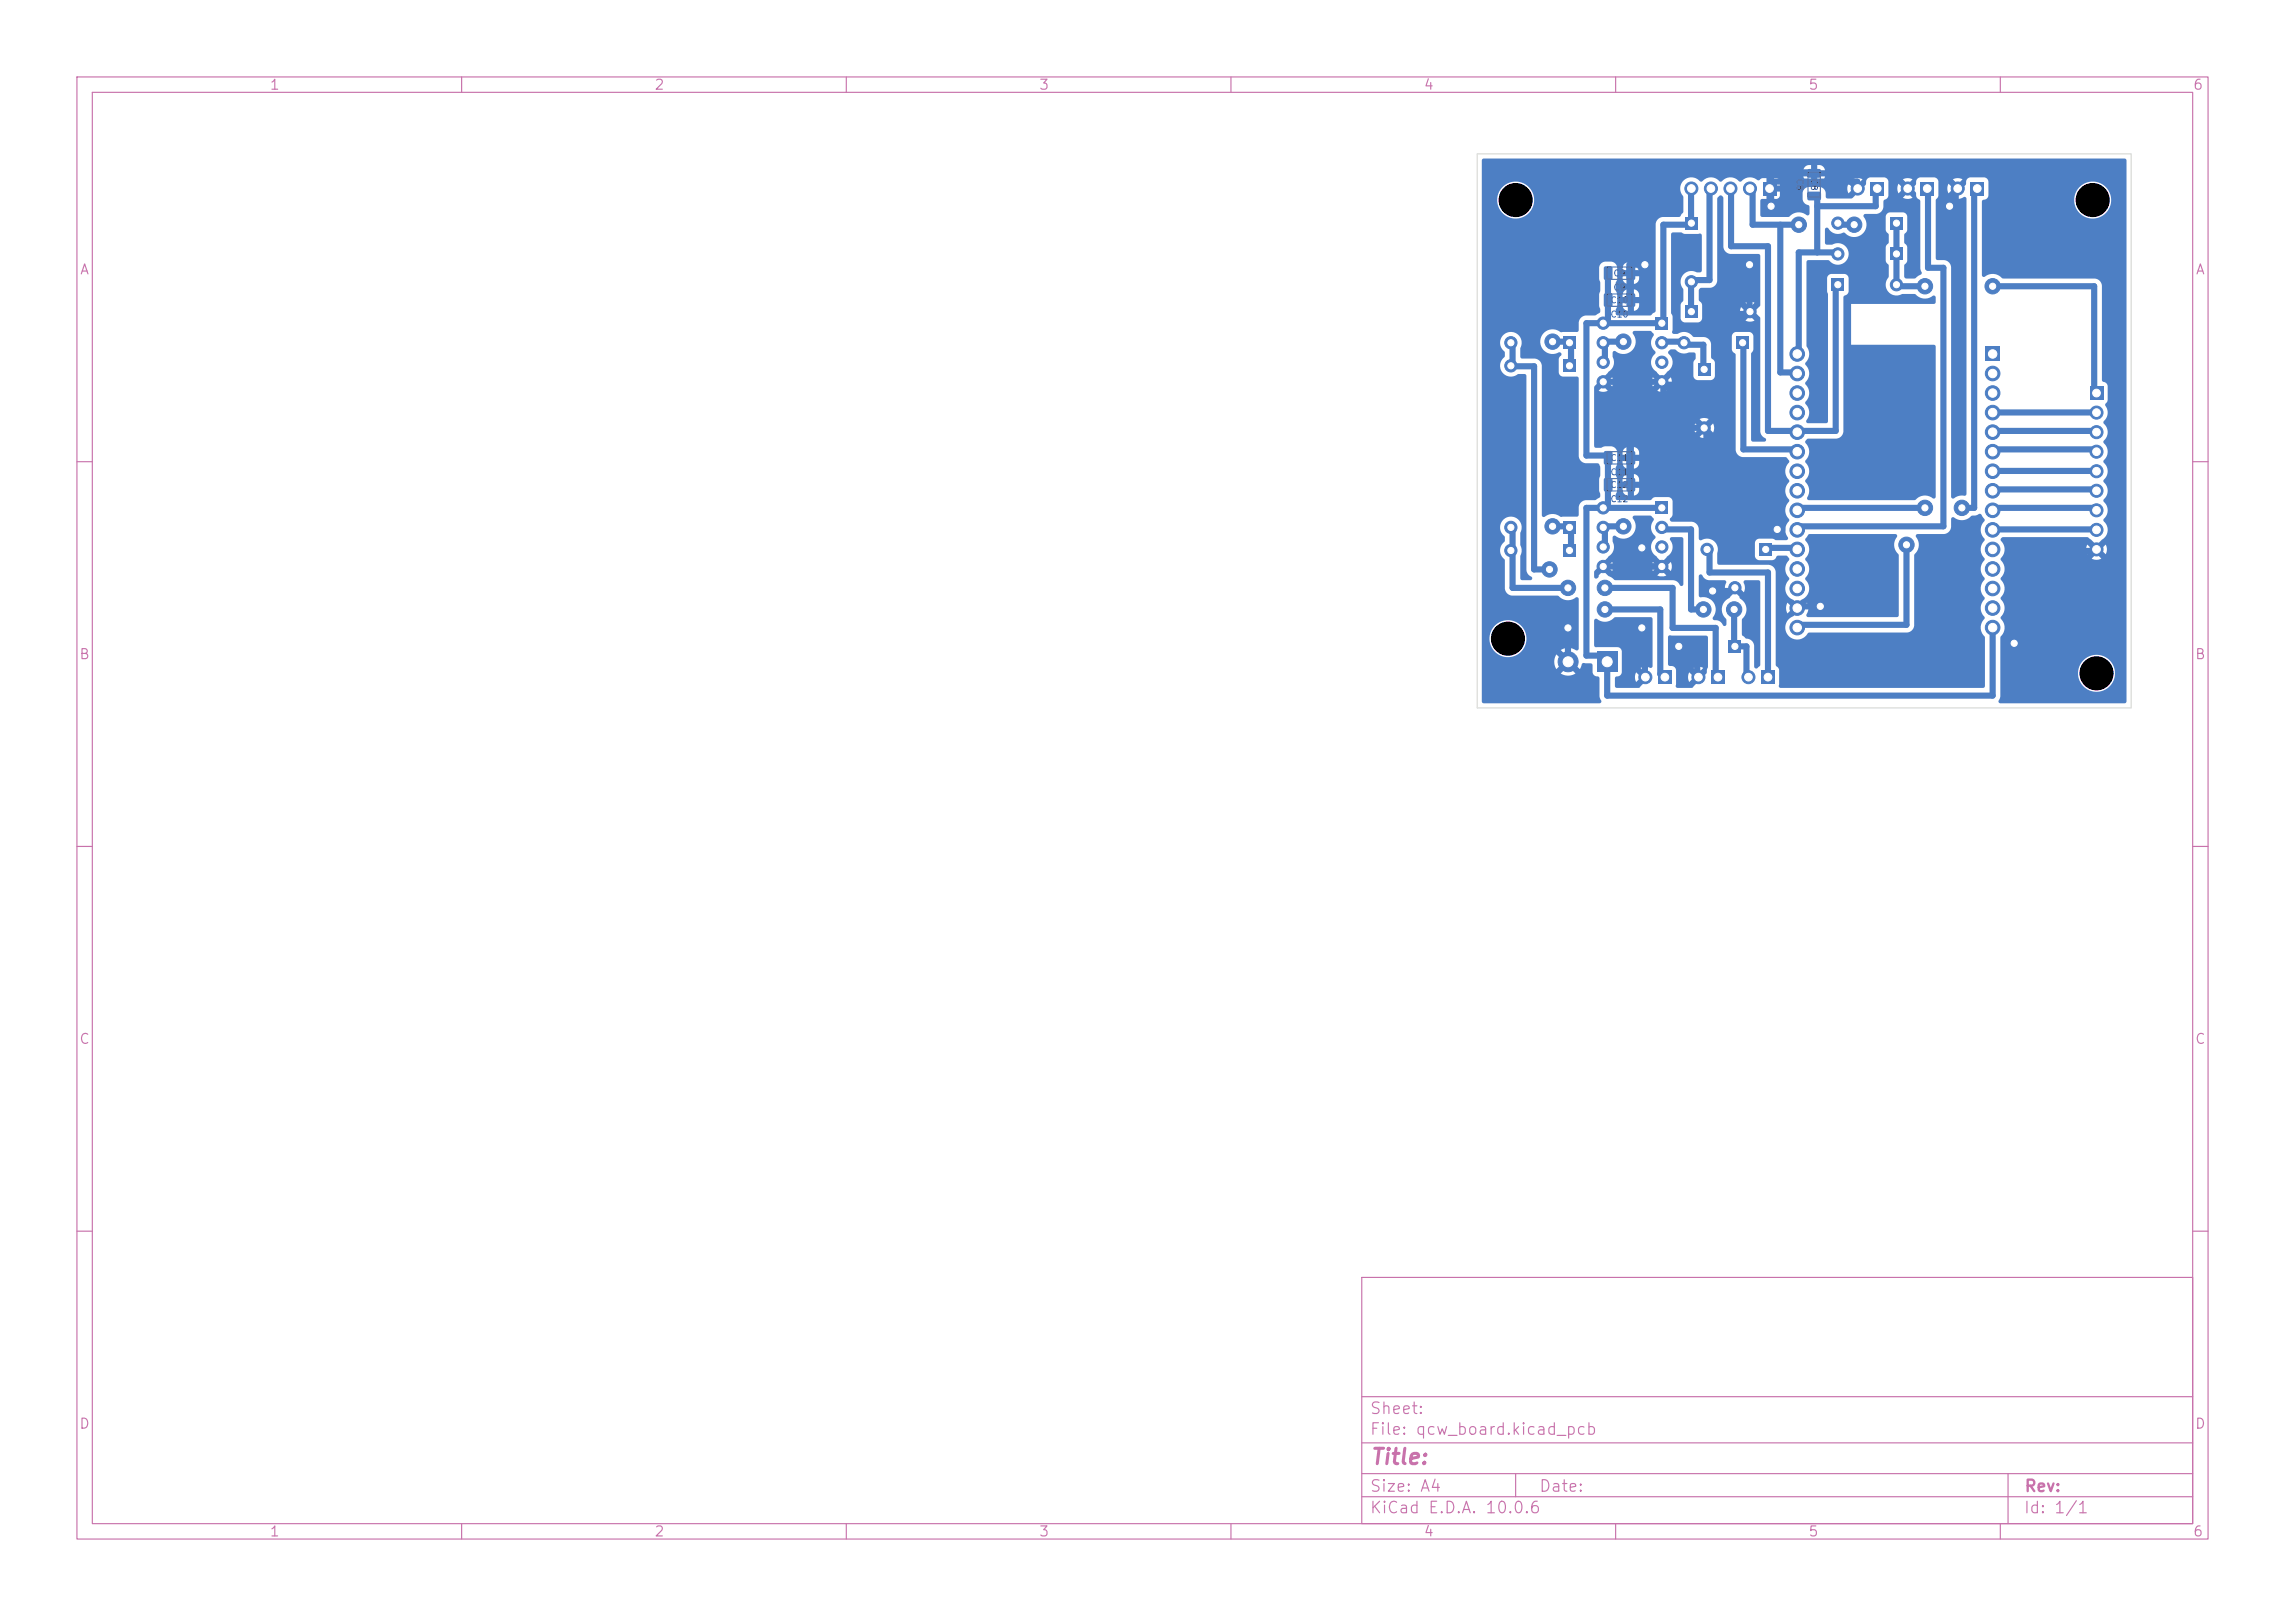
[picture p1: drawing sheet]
<svg xmlns="http://www.w3.org/2000/svg" width="297mm" height="210mm" viewBox="0 0 297 210" stroke-linecap="round" stroke-linejoin="round" font-family="sans-serif">
<defs><g id="words">
<text font-size="2" fill="#c872ab" x="178" y="190.8">Title:</text>
<g font-size="1.5" fill="#c872ab">
<text x="178" y="184.1">Sheet:</text>
<text x="178" y="186.8">File: qcw_board.kicad_pcb</text>
<text x="178" y="197">KiCad E.D.A. 10.0.6</text>
<text x="178" y="194.2">Size: A4</text>
<text x="200" y="194.2">Date:</text>
<text x="263" y="197">Id: 1/1</text>
<text x="263" y="194.2">Rev:</text>
</g>
<g font-size="1.3" fill="#c872ab">
<text x="35" y="12">1</text>
<text x="85" y="12">2</text>
<text x="135" y="12">3</text>
<text x="185" y="12">4</text>
<text x="235" y="12">5</text>
<text x="285" y="12">6</text>
<text x="10.3" y="36">A</text>
<text x="285.3" y="36">A</text>
<text x="10.2" y="86">B</text>
<text x="285.2" y="86">B</text>
<text x="10.2" y="136">C</text>
<text x="285.2" y="136">C</text>
<text x="10.2" y="186">D</text>
<text x="285.2" y="186">D</text>
<text x="35" y="200">1</text>
<text x="85" y="200">2</text>
<text x="135" y="200">3</text>
<text x="185" y="200">4</text>
<text x="235" y="200">5</text>
<text x="285" y="200">6</text>
</g>
<g font-size=".8" fill="#585d84">
<text x="233.3" y="23.1" transform="rotate(90 233.3 23.1)">C8</text>
<text x="235.2" y="23.1" transform="rotate(90 235.2 23.1)">C8</text>
<text x="209.3" y="41.5">C10</text>
<text x="209.3" y="39.6">C10</text>
<text x="209.6" y="38">C9</text>
<text x="209.6" y="36.1">C9</text>
<text x="209.3" y="65.5">C12</text>
<text x="209.3" y="63.6">C12</text>
<text x="209.3" y="62">C11</text>
<text x="209.3" y="60.1">C11</text>
</g>
</g></defs>
<g fill="none" stroke="#c872ab" stroke-width=".15">
<path d="M10 10h277v190h-277zM12 12h273v186h-273zM60 10v2M110 10v2M160 10v2M210 10v2M260 10v2M10 60h2M285 60h2M10 110h2M285 110h2M10 160h2"/>
<path d="M177 166h108v32h-108zM285 160h2M60 198v2M110 198v2M160 198v2M177 194.5h108M177 191.5h108M177 187.5h108M177 181.5h108M197 191.5v3M210 198v2M260 198v2"/>
<path d="M261 191.5v6.5"/>
</g>
<path d="M207.6 84.7h2.6v2.6h-2.6z" fill="#4d7fc4"/>
<circle cx="203.8" cy="86" r="1.3" fill="#4d7fc4" stroke="#4d7fc4" stroke-width=".13"/>
<path d="M243.2 23.7h1.7v1.7h-1.7z" fill="#4d7fc4"/>
<circle cx="241.5" cy="24.5" r=".85" fill="#4d7fc4" stroke="#4d7fc4" stroke-width=".13"/>
<path d="M271.7 50.2h1.7v1.7h-1.7z" fill="#4d7fc4"/>
<g fill="#4d7fc4" stroke="#4d7fc4" stroke-width=".13">
<circle cx="272.5" cy="53.6" r=".85"/>
<circle cx="272.5" cy="56.2" r=".85"/>
<circle cx="272.5" cy="58.7" r=".85"/>
<circle cx="272.5" cy="61.2" r=".85"/>
<circle cx="272.5" cy="63.8" r=".85"/>
<circle cx="272.5" cy="66.3" r=".85"/>
<circle cx="272.5" cy="68.9" r=".85"/>
<circle cx="272.5" cy="71.4" r=".85"/>
</g>
<path d="M256.2 23.7h1.7v1.7h-1.7z" fill="#4d7fc4"/>
<circle cx="254.5" cy="24.5" r=".85" fill="#4d7fc4" stroke="#4d7fc4" stroke-width=".13"/>
<path d="M220.7 47.2h1.6v1.6h-1.6z" fill="#4d7fc4"/>
<circle cx="221.5" cy="55.6" r=".8" fill="#4d7fc4" stroke="#4d7fc4" stroke-width=".13"/>
<path d="M225.7 43.7h1.6v1.6h-1.6z" fill="#4d7fc4"/>
<circle cx="218.9" cy="44.5" r=".8" fill="#4d7fc4" stroke="#4d7fc4" stroke-width=".13"/>
<path d="M245.7 32.2h1.6v1.6h-1.6z" fill="#4d7fc4"/>
<circle cx="238.9" cy="33" r=".8" fill="#4d7fc4" stroke="#4d7fc4" stroke-width=".13"/>
<path d="M215.6 87.2h1.7v1.7h-1.7z" fill="#4d7fc4"/>
<circle cx="213.9" cy="88" r=".85" fill="#4d7fc4" stroke="#4d7fc4" stroke-width=".13"/>
<path d="M258.1 45.1h1.9v1.9h-1.9z" fill="#4d7fc4"/>
<g fill="#4d7fc4" stroke="#4d7fc4" stroke-width=".13">
<circle cx="259" cy="48.5" r=".95"/>
<circle cx="259" cy="51.1" r=".95"/>
<circle cx="259" cy="53.6" r=".95"/>
<circle cx="259" cy="56.2" r=".95"/>
<circle cx="259" cy="58.7" r=".95"/>
<circle cx="259" cy="61.2" r=".95"/>
<circle cx="259" cy="63.8" r=".95"/>
<circle cx="259" cy="66.3" r=".95"/>
<circle cx="259" cy="68.9" r=".95"/>
<circle cx="259" cy="71.4" r=".95"/>
<circle cx="259" cy="73.9" r=".95"/>
<circle cx="259" cy="76.5" r=".95"/>
<circle cx="259" cy="79" r=".95"/>
<circle cx="259" cy="81.6" r=".95"/>
<circle cx="233.6" cy="46" r=".95"/>
<circle cx="233.6" cy="48.5" r=".95"/>
<circle cx="233.6" cy="51.1" r=".95"/>
<circle cx="233.6" cy="53.6" r=".95"/>
<circle cx="233.6" cy="56.2" r=".95"/>
<circle cx="233.6" cy="58.7" r=".95"/>
<circle cx="233.6" cy="61.2" r=".95"/>
<circle cx="233.6" cy="63.8" r=".95"/>
<circle cx="233.6" cy="66.3" r=".95"/>
<circle cx="233.6" cy="68.9" r=".95"/>
<circle cx="233.6" cy="71.4" r=".95"/>
<circle cx="233.6" cy="73.9" r=".95"/>
<circle cx="233.6" cy="76.5" r=".95"/>
<circle cx="233.6" cy="79" r=".95"/>
<circle cx="233.6" cy="81.6" r=".95"/>
</g>
<path d="M215.2 65.2h1.6v1.6h-1.6z" fill="#4d7fc4"/>
<g fill="#4d7fc4" stroke="#4d7fc4" stroke-width=".13">
<circle cx="216" cy="68.5" r=".8"/>
<circle cx="216" cy="71.1" r=".8"/>
<circle cx="216" cy="73.6" r=".8"/>
<circle cx="208.4" cy="73.6" r=".8"/>
<circle cx="208.4" cy="71.1" r=".8"/>
<circle cx="208.4" cy="68.5" r=".8"/>
<circle cx="208.4" cy="66" r=".8"/>
</g>
<path d="M229.2 23.7h1.7v1.7h-1.7z" fill="#4d7fc4"/>
<g fill="#4d7fc4" stroke="#4d7fc4" stroke-width=".13">
<circle cx="227.5" cy="24.5" r=".85"/>
<circle cx="224.9" cy="24.5" r=".85"/>
<circle cx="222.4" cy="24.5" r=".85"/>
<circle cx="219.8" cy="24.5" r=".85"/>
</g>
<path d="M203.2 67.7h1.6v1.6h-1.6z" fill="#4d7fc4"/>
<circle cx="196.4" cy="68.5" r=".8" fill="#4d7fc4" stroke="#4d7fc4" stroke-width=".13"/>
<path d="M215.2 41.2h1.6v1.6h-1.6z" fill="#4d7fc4"/>
<g fill="#4d7fc4" stroke="#4d7fc4" stroke-width=".13">
<circle cx="216" cy="44.5" r=".8"/>
<circle cx="216" cy="47.1" r=".8"/>
<circle cx="216" cy="49.6" r=".8"/>
<circle cx="208.4" cy="49.6" r=".8"/>
<circle cx="208.4" cy="47.1" r=".8"/>
<circle cx="208.4" cy="44.5" r=".8"/>
<circle cx="208.4" cy="42" r=".8"/>
</g>
<path d="M203.2 70.7h1.6v1.6h-1.6z" fill="#4d7fc4"/>
<circle cx="196.4" cy="71.5" r=".8" fill="#4d7fc4" stroke="#4d7fc4" stroke-width=".13"/>
<path d="M203.2 46.7h1.6v1.6h-1.6z" fill="#4d7fc4"/>
<circle cx="196.4" cy="47.5" r=".8" fill="#4d7fc4" stroke="#4d7fc4" stroke-width=".13"/>
<path d="M224.7 83.2h1.6v1.6h-1.6z" fill="#4d7fc4"/>
<circle cx="225.5" cy="76.4" r=".8" fill="#4d7fc4" stroke="#4d7fc4" stroke-width=".13"/>
<path d="M228.7 70.6h1.6v1.6h-1.6z" fill="#4d7fc4"/>
<circle cx="221.9" cy="71.4" r=".8" fill="#4d7fc4" stroke="#4d7fc4" stroke-width=".13"/>
<path d="M229 87.2h1.7v1.7h-1.7z" fill="#4d7fc4"/>
<circle cx="227.3" cy="88" r=".85" fill="#4d7fc4" stroke="#4d7fc4" stroke-width=".13"/>
<path d="M203.2 43.7h1.6v1.6h-1.6z" fill="#4d7fc4"/>
<circle cx="196.4" cy="44.5" r=".8" fill="#4d7fc4" stroke="#4d7fc4" stroke-width=".13"/>
<path d="M219 28.2h1.6v1.6h-1.6z" fill="#4d7fc4"/>
<circle cx="219.8" cy="36.6" r=".8" fill="#4d7fc4" stroke="#4d7fc4" stroke-width=".13"/>
<path d="M219 39.7h1.6v1.6h-1.6z" fill="#4d7fc4"/>
<circle cx="227.5" cy="40.5" r=".8" fill="#4d7fc4" stroke="#4d7fc4" stroke-width=".13"/>
<path d="M238.1 36.2h1.6v1.6h-1.6z" fill="#4d7fc4"/>
<circle cx="246.5" cy="37" r=".8" fill="#4d7fc4" stroke="#4d7fc4" stroke-width=".13"/>
<path d="M222.5 87.2h1.7v1.7h-1.7z" fill="#4d7fc4"/>
<circle cx="220.8" cy="88" r=".85" fill="#4d7fc4" stroke="#4d7fc4" stroke-width=".13"/>
<path d="M249.7 23.7h1.7v1.7h-1.7z" fill="#4d7fc4"/>
<circle cx="248" cy="24.5" r=".85" fill="#4d7fc4" stroke="#4d7fc4" stroke-width=".13"/>
<path d="M245.7 28.2h1.6v1.6h-1.6z" fill="#4d7fc4"/>
<circle cx="238.9" cy="29" r=".8" fill="#4d7fc4" stroke="#4d7fc4" stroke-width=".13"/>
<g fill="#4d7fc4">
<path d="M211.5 38.2l.8-.1 .2 .2 .1 1.4-.2 .2h-.7l-.3-.2v-1.3z"/>
<path d="M208.5 38.2l.9-.1 .2 .2v1.4l-.2 .2h-.7l-.2-.2v-1.3z"/>
<path d="M211.5 34.7l.8-.1 .2 .2 .1 1.4-.2 .2h-.7l-.3-.2v-1.3z"/>
<path d="M208.5 34.7l.9-.1 .2 .2v1.4l-.2 .2h-.7l-.2-.2v-1.3z"/>
<path d="M211.5 62.2l.8-.1 .2 .2 .1 1.4-.2 .2h-.7l-.3-.2v-1.3z"/>
<path d="M208.5 62.2l.9-.1 .2 .2v1.4l-.2 .2h-.7l-.2-.2v-1.3z"/>
<path d="M235 25l.2-.1h1.3l.2 .3v.7l-.2 .2-1.4-.1-.2-.2z"/>
<path d="M235 22h.2h1.3l.2 .2v.7l-.2 .2h-1.4l-.2-.2z"/>
<path d="M211.5 58.7l.8-.1 .2 .2 .1 1.4-.2 .2h-.7l-.3-.2v-1.3z"/>
<path d="M208.5 58.7l.9-.1 .2 .2v1.4l-.2 .2h-.7l-.2-.2v-1.3z"/>
</g>
<g fill="#4d7fc4" stroke="#4d7fc4" stroke-width=".13">
<circle cx="218.2" cy="84" r="1"/>
<circle cx="261.8" cy="83.6" r="1"/>
<circle cx="231" cy="68.8" r="1"/>
<circle cx="222.6" cy="76.8" r="1"/>
<circle cx="203.8" cy="81.6" r="1"/>
<circle cx="253.4" cy="26.8" r="1"/>
<circle cx="230.2" cy="26.8" r="1"/>
<circle cx="236.6" cy="78.8" r="1"/>
<circle cx="213.8" cy="34.4" r="1"/>
<circle cx="213.4" cy="71.2" r="1"/>
<circle cx="213.4" cy="81.6" r="1"/>
<circle cx="227.4" cy="34.4" r="1"/>
<circle cx="250.2" cy="37.2" r="1"/>
<circle cx="247.8" cy="70.8" r="1"/>
<circle cx="259" cy="37.2" r="1"/>
<circle cx="255" cy="66" r="1"/>
<circle cx="250.2" cy="66" r="1"/>
<circle cx="201.4" cy="74" r="1"/>
<circle cx="208.6" cy="79.2" r="1"/>
<circle cx="233.8" cy="29.2" r="1"/>
<circle cx="241" cy="29.2" r="1"/>
<circle cx="225.4" cy="79.2" r="1"/>
<circle cx="221.4" cy="79.2" r="1"/>
<circle cx="201.8" cy="68.4" r="1"/>
<circle cx="211" cy="68.4" r="1"/>
<circle cx="203.8" cy="76.4" r="1"/>
<circle cx="208.6" cy="76.4" r="1"/>
<circle cx="211" cy="44.4" r="1"/>
<circle cx="201.8" cy="44.4" r="1"/>
</g>
<g fill="none" stroke="#4d7fc4" stroke-width=".8">
<path d="M209 35.5v6.5M212 35.5l-.2 .1M213.8 34.4h-2v4.8l.2-.2M219.8 24.5v4.7h-3.6v12.8h-10v17.2h2.8v6.8M222.4 24.5l-.2 .3v11.6h-2.4v4.1M224.9 24.5l.1 .3v7.2h4.8v24h8.8v-18.8l.3-.2M227.4 34.4v6M227.5 24.5l.3 .3v4.4h6M230.2 24.4l-.2 .1M230.2 23.6h11.2l.1 .9M231.4 29.2v19.2h2l.2 .1M235.8 22.5l-.4-.1h-5.2v4.4"/>
<path d="M235.8 25.5l.4 .1v7.2M238.9 29l.1 .2h2M238.9 33l-.3-.2h-4.8v12.8l-.2 .4M244 24.5l-.2 .3v2h-7.6M246.6 28.8l-.1 .2v8l.1 .2h3.6M246.6 32.8l-.1 .2M250.5 24.5l.1 .3v10h2v33.6h-18.8l-.2 .5M254.5 24.5l-.3 .3v2h-.8M257 24.5l-.4 .3v41.2h-1.6M259 37.2h13.2v13.6l.3 .3M196.4 44.5l.2 .3v2.4l-.2 .3 3 .1v26.4h2M201.8 44.4h2l.4 .4v2.4l-.2 .3"/>
<path d="M208.6 49.6h-.2h7.8v6M211 44.4h-2.4l-.2 .1 .2 .3v2l-.2 .3M212 59.5l-.2 .1M216 44.5l.2-.1h2.4l.3 .1 .1 .3h2.4v3.2h.1M221.5 55.6h-9.7v7.6l.2-.2M221.8 55.6v13.2h9.2M226.5 44.5l.1 .3v13.6h6.8l.2 .3M227.5 40.5l-.1 .3h-2.8v9.2h-8.4M233.8 56l-.2 .2M259 53.6h13.5M259 56.2l.4-.2h12.8l.3 .2M259 58.7l.4-.3h12.8l.3 .3"/>
<path d="M196.4 68.5l.2 .3v2.4l-.2 .3 .2 .1v4.8h7.2M201.8 68.4h2l.4 .4v2.4l-.2 .3M208.6 76.4h8.8v5.2h5.6v6l.3 .4M208.6 73.6h-.2h7.6M208.6 79.2h7.2v8.4h.4l.2 .4M211 68.4h-2.4l-.2 .1 .2 .3v2l-.2 .3M213.4 71.2v2.4h2.6M216 68.5l.2 .3h3.6v10.4h1.6M216 66h-9.8v19.2h2l.7 .8v4.4h50.1v-8.8M216.2 73.6h-.2M221.9 71.4l.3 .2v2.8h7.6v13.6M225.4 79.2v4.8h1.6v3.6l.3 .4"/>
<path d="M225.5 76.4h-.1v.4h-2.8M229.5 71.4l.3-.2h3.6l.2 .2M236.6 78.8h-2.8l-.2 .2M247.8 70.8v10.4h-14l-.2 .4M250.2 66h-16.4l-.2 .3M259 66.3l.4-.3h12.8l.3 .3M259 68.9h13.5M259 61.2h13.5M259 63.8l.4-.2h12.8l.3 .2M272.5 71.4l-.3 .2h-10.4v12M203.8 81.6v4.4M213.4 81.6h.4l.1 6.4"/>
<path d="M218.2 84h2.4v3.6l.2 .4"/>
</g>
<g fill="#4d7fc4">
<path d="M192.7 20.7l.2-.1h83.3l.1 .1 .1 .1v1.3h-39.2l-.2-.4-.2-.2h-1.4a.79 .79 0 0 0-1 .6h1v-.6h.8v.6h40.2v.8h-42v.1a.81 .81 0 0 0 1 .6v-.7h.8v.7h.3a.74 .74 0 0 0 .7-.7h39.2v3h-2v-.3a2.41 2.41 0 0 0-3.9-1.5 2.41 2.41 0 0 0 .5 4.1 2.41 2.41 0 0 0 3.4-2.3h2v45.4h-2.5l-.2-.5-.6 .5h-.1a.54 .54 0 0 0-.6-.4 .54 .54 0 0 0-.5 .5l-.6-.6-.1 .5 .1 .7 .7-.6a.5 .5 0 0 0 .5 .5 .5 .5 0 0 0 .5-.6h.1v.1l.6 .6 .2-.7h2.5v1.3h-3.3l-.6-.6-.6 .6a1.32 1.32 0 0 0 1.2 0h3.3v14.8h-1.5v-.3a2.4 2.4 0 0 0-3.8-1.5 2.4 2.4 0 0 0 .4 4.1 2.4 2.4 0 0 0 3.4-2.3h1.5v3.8l-.2 .2h-16.2l-.2-.1v-.2l.2-.6v-7.7a1.61 1.61 0 0 0 0-2.4v-.2a1.61 1.61 0 0 0 0-2.4v-.1a1.61 1.61 0 0 0 0-2.4v-.2a1.61 1.61 0 0 0 0-2.3v-.2a1.61 1.61 0 0 0 0-2.4l.1-.2 .3-.2h10.9l.5 .4 .7 .6 .7-.7a1.48 1.48 0 0 0 .2-2.4v-.2a1.53 1.53 0 0 0 0-2.4v-.1a1.53 1.53 0 0 0 0-2.4v-.2a1.53 1.53 0 0 0 0-2.3v-.2a1.53 1.53 0 0 0 0-2.4v-.2a1.53 1.53 0 0 0 0-2.3v-.2a1.63 1.63 0 0 0 .2-2.2l.4-.6-.1-1.9a.84 .84 0 0 0-.6-.5l-.1-.2v-12.3l-.2-.5-.3-.3-.4-.1h-12a1.74 1.74 0 0 0-2.4-.2l-.2-.1-.1-.2v-9.5l.2-.2a.64 .64 0 0 0 .7-.6l-.1-1.9-.1-.3-.3-.1-1.9-.1-.4 .3h-.6l-.7-.1-.6 .1 .7 .6 .6-.6h.6l-.2 .7-.5 .6v-.2a.5 .5 0 0 0-.6-.4 .5 .5 0 0 0-.4 .5l-.7-.6-.2 .5 .2 .7 .6-.6a.63 .63 0 0 0 .6 .5l-.7 .7 .1 .1a1.58 1.58 0 0 0 1.5-.2l.1 .1 .1 .1v38.4l-.1 .2a2.34 2.34 0 0 0-1.6 .4l-.2-.1-.1-.2v-29.8l-.1-.4-.4-.4-.4-.1h-.9l-.2-.2v-7.6l.4-.6v-1.8l-.1-.3-.2-.2-.3-.1h-1.8l-.4 .3h-.6l-.7-.1-.6 .1 .7 .6 .6-.6h.6l-.2 .7-.4 .4h-.1a.5 .5 0 0 0-.6-.4 .5 .5 0 0 0-.4 .5l-.7-.6-.2 .5 .2 .7 .6-.6a.61 .61 0 0 0 .8 .5l.2-.3 .1-.3h.1l-.1 .1 .5 .5 .2 .7h-.6l-.6-.6-.7 .6 .6 .2 .4-.1a.94 .94 0 0 1 1 .1l.2 .1 .1 .1v8.8l.2 .7-1 .6h-1.1l-.2-.2v-1.5l.3-.4 .1-.3v-1.8l-.4-.5v-1l.3-.4 .1-.3v-1.8l-.2-.2-.2-.2h-1.8l-.4 .2-.2 .4v1.8l.4 .5v1l-.3 .4-.1 .3v1.6l.1 .3 .3 .4v1.4a1.46 1.46 0 0 0-.1 1.9 1.46 1.46 0 0 0 1.9 .4h1.6a1.74 1.74 0 0 0 2.5 .2l.1 .1 .1 .2v.6l-.2 .2h-10.8v5.3h10.8l.2 .2v19.5l-.1 .3h-.2a1.68 1.68 0 0 0-2.4 .2h-13.8a.25 .25 0 0 1-.2-.1 .25 .25 0 0 1 0-.3 1.59 1.59 0 0 0-.3-2v-.2a1.61 1.61 0 0 0 0-2.3v-.2a1.61 1.61 0 0 0 0-2.4 .57 .57 0 0 1 .4-.5h3.7a1.01 1.01 0 0 0 .9-.9v-17.5l.1-.2 .4-.2 .2-.2v-1.8a.59 .59 0 0 0-.6-.6h-1.8l-.2 .2-.2 .4v1.6l.1 .4v16.6l-.2 .2h-2.4l-.2-.1v-.3a1.58 1.58 0 0 0-.2-2.2v-.1a1.61 1.61 0 0 0 0-2.4v-.2a1.61 1.61 0 0 0 0-2.3v-.2a1.68 1.68 0 0 0 .2-2.3v-10.9l.3-.2h2.6a1.42 1.42 0 0 0 2 .3 1.42 1.42 0 0 0 .3-1.9 1.42 1.42 0 0 0-1.9-.4h-.6l-.3-.2v-1.8a.25 .25 0 0 1 .2-.2 .25 .25 0 0 1 .3 .1 1.46 1.46 0 0 0 1.9 .5 2.21 2.21 0 0 0 1.5 .6 1.66 1.66 0 0 0 1.4-1 1.66 1.66 0 0 0-.3-1.8l.1-.1 .2-.1h1.6l.5-.4a1.47 1.47 0 0 0 .2-1.2l.2-.3a.61 .61 0 0 0 .5-.5v-1.8l-.2-.4-.4-.2h-1.8l-.4 .2a1.42 1.42 0 0 1-1.1 0l-.8 .1 .3 .3h-9.7l-.2-.3a.87 .87 0 0 0-.8-.1v.9h1v-.5h9.7l.4 .3 .6-.6h.6l-.2 .7-.5 .6v-.2a.5 .5 0 0 0-.6-.4 .5 .5 0 0 0-.4 .5l-.7-.6-.2 .5 .2 .7 .6-.6a.64 .64 0 0 0 .6 .5l-.9 .8h-3.1l-.2-.2v-.5a.85 .85 0 0 0-.8-.8h-1.5a.84 .84 0 0 0-.7 .6h-3.9v1l.6-.1 .2-.1 .1-.2 .1-.6h2.9v1a1.01 1.01 0 0 0 .8 .8l.1 1.1-.1 .2h-.2a1.68 1.68 0 0 0-2.4 .2h-3.4l-.2-.1-.1-.1v-1.9l.2-.2h.6v-1.1l.1 .1a.5 .5 0 0 0 .7-.1 .5 .5 0 0 0-.1-.7 .5 .5 0 0 0-.7 .1v-1h-.7a.39 .39 0 0 1-.7 .1 1.51 1.51 0 0 0-1.9 .3h-.2a1.53 1.53 0 0 0-2.4 0h-.1a1.53 1.53 0 0 0-2.4 0h-.2a1.5 1.5 0 0 0-2.2-.2 1.5 1.5 0 0 0 0 2.2v.3h-19.4a2.4 2.4 0 0 0-3.6-2 2.4 2.4 0 0 0 0 4.2 2.4 2.4 0 0 0 3.6-2v-.2h19.4v1.6l-.4 .6-2.5 .1-.5 .4-.2 .3v5.9h-2.1l-.2-.4-.5-.3v1h-.8v-1h-.1a.8 .8 0 0 0-.6 1h2.2v-.3h2.1v1.1h-4.3a.79 .79 0 0 0 .7 1v-1h.8v1l.5-.3 .1-.3 .1-.4h2.1v2.4h-2.1l-.2-.4-.5-.3v1h-.8v-1a.79 .79 0 0 0-.7 1h2.2v-.3h2.1v1.1h-4.3a.79 .79 0 0 0 .7 1v-1h.8v1l.5-.3 .1-.3 .1-.4h2.1v1.1l-.6 .5h-4.3l-.2-.1-.1-.6 .2-.5v-1.5l-.2-.6v-.9l.2-.5v-1.5a.85 .85 0 0 0-.8-.8h-.8a.85 .85 0 0 0-.7 .8v1.5l.1 .4v1.1l-.1 .5v1.5a.81 .81 0 0 1 0 .9l-.5 .3h-1.3l-.5 .2-.4 .5v1.2l-.1 .2-2.1 .1a2.1 2.1 0 0 0-1.8-.3 1.61 1.61 0 0 0-.8 2.2 1.61 1.61 0 0 0 2.3 .7 .3 .3 0 0 1 .3 .2 .3 .3 0 0 1-.3 .4l-.1 .3v1.7l.2 .4 .4 .1h1.8l.2 .2v10.2l.2 .5 .5 .4h1.7l.2 .1 .2 .4v1.1l-.1 .5v1.5a.81 .81 0 0 1 0 .9l-.6 .3h-1.2a1.01 1.01 0 0 0-.9 .9v1l-.1 .2-2.2 .1a1.77 1.77 0 0 0-2.2 0l-.2-.1-.1-.2v-19.4l-.2-.5-.5-.4-2-.1-.1-1.2a1.42 1.42 0 0 0-.5-1.9 1.42 1.42 0 0 0-1.9 .4 1.42 1.42 0 0 0 .4 1.9v.7a1.44 1.44 0 0 0-.3 2 1.44 1.44 0 0 0 2.1 .2h.8l.2 .2v25.3a1.4 1.4 0 0 0 .7 1v.2l-.2 .1h-1l-.3-.2v-2.9a1.58 1.58 0 0 0 0-1.5v-1.5a1.42 1.42 0 0 0-.5-2 1.42 1.42 0 0 0-1.9 .5 1.42 1.42 0 0 0 .4 1.9v.7a1.47 1.47 0 0 0 0 2.3v3.8l.1 .4 .3 .3 .5 .2h5.9a2.2 2.2 0 0 0 1.5 .6l.5-.1 .6-.3 .2 .2v5.1h-6.8v-.3a2.4 2.4 0 0 0-3.9-1.5 2.4 2.4 0 0 0 .5 4.1 2.4 2.4 0 0 0 3.4-2.3h6.8v1.4l-.2 .2a2.51 2.51 0 0 0-1.8-.2l-.3 .2 .8 .9-.3 .1-.2 .4-.9-.9-.1 .2a1.79 1.79 0 0 0 .1 1.8l.9-.9 .2 .4 .3 .1-.8 .9 .1 .1a1.79 1.79 0 0 0 1.8-.1l-.9-.9 .3-.1 .3-.4 .8 .9 .4-.8h1.1l.2 .2v1a.64 .64 0 0 0 .7 .5l.2 .2v2.4l.2 .7-.1 .2h-15.1l-.3-.2v-70.4z"/>
<path d="M217.3 30.3l1.2-.1 .5 .2 2-.1 .2 .2v4.7l-.2 .2h-.4a1.45 1.45 0 0 0-1.9 .4 1.45 1.45 0 0 0 .1 1.9v1.3l-.3 .4-.1 .3v1.6l.1 .3 .4 .3h1.8a.59 .59 0 0 0 .5-.6v-1.6v-.3l-.4-.4v-1.4l.3-.2h1a1.01 1.01 0 0 0 1.1-.9v-10.7a.4 .4 0 0 1 .4-.4 .4 .4 0 0 1 .4 .3v6.4l.1 .4 .3 .3 .5 .2h3.7l.2 .2v6.1h-.7l-.5-.1-.7 .1 .6 .6 .6-.6h.7l-.1 .5-.6 .6h-.2l-.1-.1a.4 .4 0 0 0-.4-.2 .4 .4 0 0 0-.3 .4h-.2l-.6-.6a1.27 1.27 0 0 0 0 1.2l.6-.6h.2a.4 .4 0 0 0 .4 .4 .4 .4 0 0 0 .4-.5h.2l-.1 .1 .7 .7 .1 .5h-.7l-.6-.6-.6 .6 .5 .1 .7-.1h.7v14.4l.1 .4 .4 .4a.26 .26 0 0 1 .3 .2 .26 .26 0 0 1-.3 .3h-1.4l-.2-.1-.1-.1v-11.2l.3-.6v-1.8l-.3-.4-.3-.1-1.8 .1-.2 .1-.2 .3v1.9l.5 .6v3.4h-8.3l-.1-.5-.6 .6h-.2a.4 .4 0 0 0-.4-.4 .4 .4 0 0 0-.4 .4h-.2l-.6-.6-.1 .5h-5l-.2-.5-.6 .6 .6 .6 .2-.7h5l.1 .7 .6-.6h.2a.4 .4 0 0 0 .4 .4 .4 .4 0 0 0 .4-.4h.2l.6 .6 .1-.7h8.3v1.3h-9l-.6-.6-.6 .6h-6.4l-.6-.6-.6 .6 .5 .1 .7-.1h6.4l.5 .1 .7-.1h9v3.7h-3.5l-.5-.2-.7 .2 .6 .6 .6-.6h3.5v1h-2.8l-.1-.5-.6 .6h-.2a.4 .4 0 0 0-.4-.4 .4 .4 0 0 0-.4 .4h-.2l-.6-.6-.1 .5 .1 .7 .6-.6 .2 .1a.4 .4 0 0 0 .5 .3 .4 .4 0 0 0 .3-.4h.2l.6 .6 .1-.7h2.8v1.3h-3.5l-.6-.6-.6 .6 .5 .1 .7-.1h3.5v1.7l.1 .3h-12.6l-.2-.4-.5-.3v1h-.8v-1a.79 .79 0 0 0-.7 1h2.2v-.3h12.6l.3 .4 .5 .2h5.6h.1l.4 .5h-21.7a.79 .79 0 0 0 .7 1v-1h.8v1l.5-.3 .1-.3 .1-.4h19.5v.1a1.72 1.72 0 0 0-.1 2.3h-19.4l-.2-.4-.5-.3v1h-.8v-1h-.1a.8 .8 0 0 0-.6 1h2.2v-.3h19.4l.1 .2-.5 .9h-21.2a.79 .79 0 0 0 .7 1v-1h.8v1h.1a.8 .8 0 0 0 .6-1h19a1.89 1.89 0 0 0 .5 1.6 1.79 1.79 0 0 0 0 2.6 1.79 1.79 0 0 0-.2 2.4l-.1 .1-.1 .1h-1.3l-.6-.2h-1.8l-.2 .2-.2 .4v1.8l.2 .2 .2 .2h2l.2-.2 .3-.4h1.1a.5 .5 0 0 1 .4 .4 .5 .5 0 0 1-.2 .5 1.6 1.6 0 0 0 .3 2v.2a1.6 1.6 0 0 0 .5 2.7l.5 .5 .5-.5a1.6 1.6 0 0 0 .5-2.7v-.2a1.61 1.61 0 0 0 0-2.3v-.2a1.61 1.61 0 0 0 0-2.4l.1-.2 .3-.5 .2-.1h11.2l.2 .2a2.25 2.25 0 0 0-.4 1.4l.2 .6 .4 .6v7.8l-.1 .1-.1 .1h-11.6l-.2-.1v-.2a1.51 1.51 0 0 0 .1-1.6l-.7 .7v-.1a.56 .56 0 0 0-.6-.4 .56 .56 0 0 0-.6 .5l-.7-.7-.1 .6 .1 .8 .7-.7 .3 .5 .3 .1-.5 .5a1.58 1.58 0 0 0-.6 2.5 1.58 1.58 0 0 0 2.6-.4h12.6a1.01 1.01 0 0 0 1.1-.9v-9.2a1.74 1.74 0 0 0 .2-2.5l.1-.1 .2-.1h3.4a1 1 0 0 0 .9-.9v-1.1l.1-.2h.2a1.7 1.7 0 0 0 2.4-.2h.6l.5-.2 .6 .7-.1 .3a1.57 1.57 0 0 0 .1 2.2v.2a1.61 1.61 0 0 0 0 2.4v.2a1.61 1.61 0 0 0 0 2.3v.2a1.61 1.61 0 0 0 0 2.4v.1a1.61 1.61 0 0 0 0 2.4v.2a1.61 1.61 0 0 0 0 2.4v6.4l-.2 .2h-26.4l-.2-.2v-2.2l-.4-.6v-12.1l-.1-.4-.3-.3-.5-.2h-6.5l-.2-.2v-1.3a1.44 1.44 0 0 0-.5-1.6 1.44 1.44 0 0 0-1.6-.1l-.2-.1-.1-.1v-1.5l-.2-.3-.3-.3-.4-.1h-2.6a.3 .3 0 0 1-.3-.3 .3 .3 0 0 1 .2-.3l.2-.4v-1.6l-.2-.4-.2-.2h-2l-.5 .4h-4.2l-.2-.1-.1-.6 .2-.5v-1.5l-.2-.6v-.9l.2-.5v-1.6a.85 .85 0 0 0-.8-.7h-.8l-.5 .2h-.6l-.2-.1-.1-.1v-7.7l.9-.9-.1 .1a.4 .4 0 0 0 .4 .5 .4 .4 0 0 0 .4-.5 .4 .4 0 0 0-.7-.2l.9-.9a1.57 1.57 0 0 0 .6-2.1v-.5l.1-.2h.2a1.65 1.65 0 0 0 2.3-.1 1.65 1.65 0 0 0 0-2.3l.1-.1 .2-.1h2l.2 .1a.42 .42 0 0 1 .1 .7 1.4 1.4 0 0 0 .3 1.8l.1 .2a1.52 1.52 0 0 0 .1 2.5l.7 .8 .6-.7a1.48 1.48 0 0 0 .3-2.4l-.1-.2 .1-.2a.81 .81 0 0 1 1.2 .1 1.52 1.52 0 0 0 1.5 .1h.6l.2 .2v.6l-.3 .6v1.6l.2 .4 .4 .2h1.6a.6 .6 0 0 0 .6-.6v-1.8l-.5-.5v-1.8l-.1-.4-.3-.3-.3-.2h-1.6a1.51 1.51 0 0 0-2.1-.4h-.5l-.2-.2 .1-2-.2-.5v-10.3z"/>
<path d="M216.8 82.7l.3-.1h4.7l.1 .1 .1 .1v3.9a1.41 1.41 0 0 1-1.1 0l-.8 .1 .7 .6 .6-.6h.6l-.2 .7-.5 .6a.5 .5 0 0 0-.5-.6 .5 .5 0 0 0-.5 .5l-.7-.6-.2 .5 .2 .7 .6-.6a.64 .64 0 0 0 .6 .5l-.8 .9h-2a.33 .33 0 0 1-.1-.5v-1.8a.7 .7 0 0 0-.9-.6l-.2-.2z"/>
<path d="M207.3 80.5l.1-.1a2.22 2.22 0 0 0 1.5 .4l.5-.2 .6-.4h4.6l.1 .1 .1 .1v6.2l-.2 .2a1.94 1.94 0 0 0-1.4 0l.7 .7a.64 .64 0 0 0-.6 .5l-.6-.6-.2 .5 .2 .7 .6-.6a.64 .64 0 0 0 .6 .5l-.8 .9h-2.9l-.2-.1-.1-.1v-1.1l.2-.2a.64 .64 0 0 0 .7-.6v-2.6l-.2-.4-.4-.2h-2.7l-.3-.1z"/>
<path d="M220.9 74.7h.2a1.4 1.4 0 0 0 1 .7h2.1l.1 .1 .1 .2a1.38 1.38 0 0 0-.1 1.3l.8-.8a.4 .4 0 0 0 .4 .6 .4 .4 0 0 0 .4-.6l.8 .8a1.42 1.42 0 0 0-.1-1.4l.1-.1 .2-.1h1.7l.1 .1 .1 .1v10.8l-.2 .2a.38 .38 0 0 1-.5 .2l-.1-.2v-2.7a1.12 1.12 0 0 0-1.1-.9l-.4-.4-.1-.2v-1.9a1.66 1.66 0 0 0-.3-2.8v-.2l-.6-.6-.7 .8a1.66 1.66 0 0 0-.4 2.8v.6a.26 .26 0 0 1-.2 .3 .26 .26 0 0 1-.3-.3 1.27 1.27 0 0 0-1.2-.5l-.1-.3a1.65 1.65 0 0 0 .2-2 1.65 1.65 0 0 0-1.8-.7l-.2-.2v-2.5z"/>
<path d="M212.3 67.1l.2-.1h2.1a.5 .5 0 0 1 .2 .8 1.59 1.59 0 0 0 .4 2 1.52 1.52 0 0 0 .1 2.5l.7 .8 .6-.7a1.57 1.57 0 0 0 .4-2.4l.1-.1 .2-.1h1.3l.2 .2v3.5h-1.5l-.1-.5-.6 .6h-.2a.4 .4 0 0 0-.4-.4 .4 .4 0 0 0-.4 .4h-.2l-.6-.6-.1 .5h-5l-.2-.5-.6 .6 .6 .6 .2-.7h5l.1 .7 .6-.6h.2a.4 .4 0 0 0 .4 .4 .4 .4 0 0 0 .4-.4h.2l.6 .6 .1-.7h1.5v1.3h-2.2l-.6-.6-.6 .6 .4 .1h.4l.4-.1h2.2v1.1a.26 .26 0 0 1-.2 .3 .26 .26 0 0 1-.3-.3l-.3-.3-.5-.2h-7.5l-1-.6-.6-.6-.6 .6a.31 .31 0 0 1-.2 .4 .31 .31 0 0 1-.4-.3v-.7l.9-.8a.4 .4 0 0 0 .2 .6 .4 .4 0 0 0 .5-.5 .4 .4 0 0 0-.7-.2l.9-.9a1.57 1.57 0 0 0 .6-2.1v-.5l.2-.2a2.21 2.21 0 0 0 1.5 .4 1.66 1.66 0 0 0 .9-2.8z"/>
</g>
<path d="M208.9 38.2h3.2v1.6h-3.2zM208.9 34.7h3.2v1.6h-3.2zM235 22.4h1.6v3.2h-1.6zM208.9 58.7h3.2v1.6h-3.2zM208.9 62.2h3.2v1.6h-3.2z" fill="none" stroke="#585d84" stroke-width=".13"/>
<path d="M192 20h85v72h-85z" fill="none" stroke="#d0d2cd" stroke-width=".13"/>
<g fill="#fff" stroke="#fff" stroke-width=".13">
<circle cx="218.2" cy="84" r=".4"/>
<circle cx="261.8" cy="83.6" r=".4"/>
<circle cx="231" cy="68.8" r=".4"/>
<circle cx="222.6" cy="76.8" r=".4"/>
<circle cx="203.8" cy="81.6" r=".4"/>
<circle cx="253.4" cy="26.8" r=".4"/>
<circle cx="230.2" cy="26.8" r=".4"/>
<circle cx="236.6" cy="78.8" r=".4"/>
<circle cx="213.8" cy="34.4" r=".4"/>
<circle cx="213.4" cy="71.2" r=".4"/>
<circle cx="213.4" cy="81.6" r=".4"/>
<circle cx="227.4" cy="34.4" r=".4"/>
<circle cx="250.2" cy="37.2" r=".4"/>
<circle cx="247.8" cy="70.8" r=".4"/>
<circle cx="259" cy="37.2" r=".4"/>
<circle cx="255" cy="66" r=".4"/>
<circle cx="250.2" cy="66" r=".4"/>
<circle cx="201.4" cy="74" r=".4"/>
<circle cx="208.6" cy="79.2" r=".4"/>
<circle cx="233.8" cy="29.2" r=".4"/>
<circle cx="241" cy="29.2" r=".4"/>
<circle cx="225.4" cy="79.2" r=".4"/>
<circle cx="221.4" cy="79.2" r=".4"/>
<circle cx="201.8" cy="68.4" r=".4"/>
<circle cx="211" cy="68.4" r=".4"/>
<circle cx="203.8" cy="76.4" r=".4"/>
<circle cx="208.6" cy="76.4" r=".4"/>
<circle cx="211" cy="44.4" r=".4"/>
<circle cx="201.8" cy="44.4" r=".4"/>
<circle cx="208.9" cy="86" r=".65"/>
<circle cx="203.8" cy="86" r=".65"/>
<circle cx="244" cy="24.5" r=".5"/>
<circle cx="241.5" cy="24.5" r=".5"/>
<circle cx="272.5" cy="51.1" r=".5"/>
<circle cx="272.5" cy="53.6" r=".5"/>
<circle cx="272.5" cy="56.2" r=".5"/>
<circle cx="272.5" cy="58.7" r=".5"/>
<circle cx="272.5" cy="61.2" r=".5"/>
<circle cx="272.5" cy="63.8" r=".5"/>
<circle cx="272.5" cy="66.3" r=".5"/>
<circle cx="272.5" cy="68.9" r=".5"/>
<circle cx="272.5" cy="71.4" r=".5"/>
<circle cx="257" cy="24.5" r=".5"/>
<circle cx="254.5" cy="24.5" r=".5"/>
<circle cx="221.5" cy="48" r=".4"/>
<circle cx="221.5" cy="55.6" r=".4"/>
<circle cx="226.5" cy="44.5" r=".4"/>
<circle cx="218.9" cy="44.5" r=".4"/>
<circle cx="246.5" cy="33" r=".4"/>
<circle cx="238.9" cy="33" r=".4"/>
<circle cx="216.4" cy="88" r=".5"/>
<circle cx="213.9" cy="88" r=".5"/>
<circle cx="259" cy="46" r=".55"/>
<circle cx="259" cy="48.5" r=".55"/>
<circle cx="259" cy="51.1" r=".55"/>
<circle cx="259" cy="53.6" r=".55"/>
<circle cx="259" cy="56.2" r=".55"/>
<circle cx="259" cy="58.7" r=".55"/>
<circle cx="259" cy="61.2" r=".55"/>
<circle cx="259" cy="63.8" r=".55"/>
<circle cx="259" cy="66.3" r=".55"/>
<circle cx="259" cy="68.9" r=".55"/>
<circle cx="259" cy="71.4" r=".55"/>
<circle cx="259" cy="73.9" r=".55"/>
<circle cx="259" cy="76.5" r=".55"/>
<circle cx="259" cy="79" r=".55"/>
<circle cx="259" cy="81.6" r=".55"/>
<circle cx="233.6" cy="46" r=".55"/>
<circle cx="233.6" cy="48.5" r=".55"/>
<circle cx="233.6" cy="51.1" r=".55"/>
<circle cx="233.6" cy="53.6" r=".55"/>
<circle cx="233.6" cy="56.2" r=".55"/>
<circle cx="233.6" cy="58.7" r=".55"/>
<circle cx="233.6" cy="61.2" r=".55"/>
<circle cx="233.6" cy="63.8" r=".55"/>
<circle cx="233.6" cy="66.3" r=".55"/>
<circle cx="233.6" cy="68.9" r=".55"/>
<circle cx="233.6" cy="71.4" r=".55"/>
<circle cx="233.6" cy="73.9" r=".55"/>
<circle cx="233.6" cy="76.5" r=".55"/>
<circle cx="233.6" cy="79" r=".55"/>
<circle cx="233.6" cy="81.6" r=".55"/>
<circle cx="216" cy="66" r=".4"/>
<circle cx="216" cy="68.5" r=".4"/>
<circle cx="216" cy="71.1" r=".4"/>
<circle cx="216" cy="73.6" r=".4"/>
<circle cx="208.4" cy="73.6" r=".4"/>
<circle cx="208.4" cy="71.1" r=".4"/>
<circle cx="208.4" cy="68.5" r=".4"/>
<circle cx="208.4" cy="66" r=".4"/>
<circle cx="230" cy="24.5" r=".5"/>
<circle cx="227.5" cy="24.5" r=".5"/>
<circle cx="224.9" cy="24.5" r=".5"/>
<circle cx="222.4" cy="24.5" r=".5"/>
<circle cx="219.8" cy="24.5" r=".5"/>
<circle cx="204" cy="68.5" r=".4"/>
<circle cx="196.4" cy="68.5" r=".4"/>
<circle cx="216" cy="42" r=".4"/>
<circle cx="216" cy="44.5" r=".4"/>
<circle cx="216" cy="47.1" r=".4"/>
<circle cx="216" cy="49.6" r=".4"/>
<circle cx="208.4" cy="49.6" r=".4"/>
<circle cx="208.4" cy="47.1" r=".4"/>
<circle cx="208.4" cy="44.5" r=".4"/>
<circle cx="208.4" cy="42" r=".4"/>
<circle cx="204" cy="71.5" r=".4"/>
<circle cx="196.4" cy="71.5" r=".4"/>
<circle cx="204" cy="47.5" r=".4"/>
<circle cx="196.4" cy="47.5" r=".4"/>
<circle cx="225.5" cy="84" r=".4"/>
<circle cx="225.5" cy="76.4" r=".4"/>
<circle cx="229.5" cy="71.4" r=".4"/>
<circle cx="221.9" cy="71.4" r=".4"/>
<circle cx="229.8" cy="88" r=".5"/>
<circle cx="227.3" cy="88" r=".5"/>
<circle cx="204" cy="44.5" r=".4"/>
<circle cx="196.4" cy="44.5" r=".4"/>
<circle cx="219.8" cy="29" r=".4"/>
<circle cx="219.8" cy="36.6" r=".4"/>
<circle cx="219.8" cy="40.5" r=".4"/>
<circle cx="227.5" cy="40.5" r=".4"/>
<circle cx="238.9" cy="37" r=".4"/>
<circle cx="246.5" cy="37" r=".4"/>
<circle cx="223.3" cy="88" r=".5"/>
<circle cx="220.8" cy="88" r=".5"/>
<circle cx="250.5" cy="24.5" r=".5"/>
<circle cx="248" cy="24.5" r=".5"/>
<circle cx="246.5" cy="29" r=".4"/>
<circle cx="238.9" cy="29" r=".4"/>
</g>
<g fill="#000" stroke="#000" stroke-width=".13">
<circle cx="197" cy="26" r="2.15"/>
<circle cx="272" cy="26" r="2.15"/>
<circle cx="196" cy="83" r="2.15"/>
<circle cx="272.5" cy="87.5" r="2.15"/>
</g>
<use href="#words"/>
</svg>
